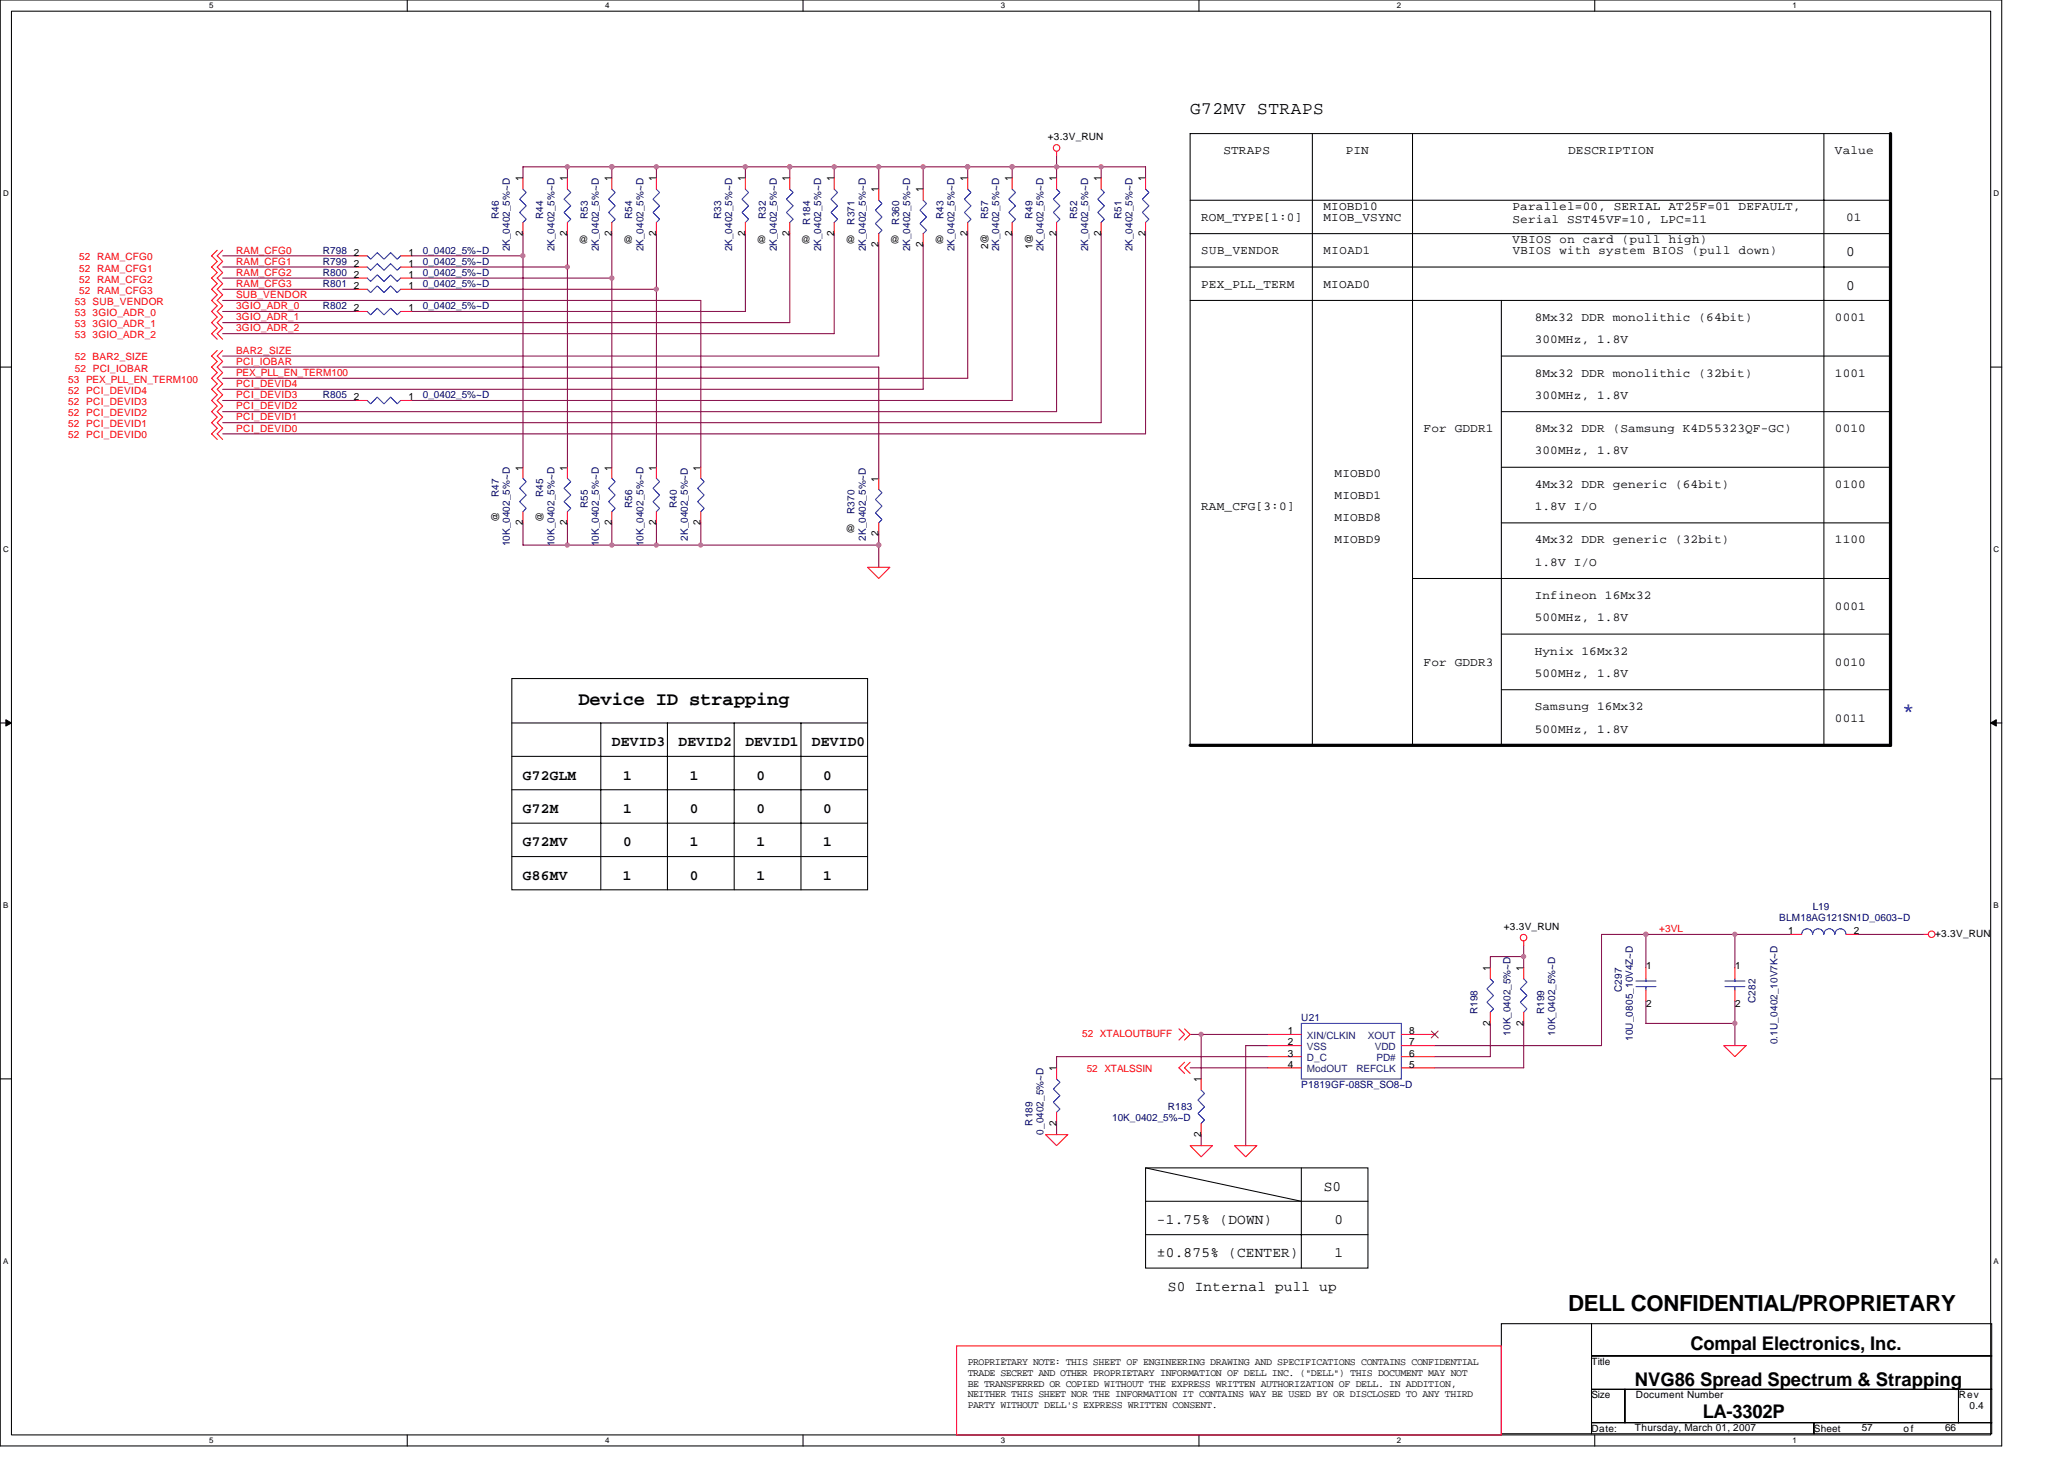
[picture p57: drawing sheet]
<svg xmlns="http://www.w3.org/2000/svg" width="297mm" height="210mm" viewBox="0 0 297 210" stroke-linecap="round" stroke-linejoin="round" font-family="sans-serif">
<defs><g id="words">
<text font-size="3.2" fill="#00f" x="273.7" y="103.4">*</text>
<text font-size="3.2" x="225.7" y="188.6">DELL CONFIDENTIAL/PROPRIETARY</text>
<g font-size="2.7">
<text x="83.3" y="101.5">Device ID strapping</text>
<text x="243.3" y="194.2">Compal Electronics, Inc.</text>
<text x="235.3" y="199.3">NVG86 Spread Spectrum &amp; Strapping</text>
<text x="245" y="204">LA-3302P</text>
</g>
<text font-size="2.5" x="171.3" y="16.4">G72MV STRAPS</text>
<g font-size="2.1">
<text x="265.7" y="36.9">0</text>
<text x="265.7" y="41.7">0</text>
<text x="88" y="107.4">DEVID3</text>
<text x="97.7" y="107.4">DEVID2</text>
<text x="107.3" y="107.4">DEVID1</text>
<text x="116.9" y="107.4">DEVID0</text>
<text x="75.3" y="112.2">G72GLM</text>
<text x="89.7" y="112.2">1</text>
<text x="99.3" y="112.2">1</text>
<text x="108.9" y="112.2">0</text>
<text x="118.5" y="112.2">0</text>
<text x="75.3" y="117">G72M</text>
<text x="89.7" y="117">1</text>
<text x="99.3" y="117">0</text>
<text x="108.9" y="117">0</text>
<text x="118.5" y="117">0</text>
<text x="75.3" y="121.8">G72MV</text>
<text x="89.7" y="121.8">0</text>
<text x="99.3" y="121.8">1</text>
<text x="108.9" y="121.8">1</text>
<text x="118.5" y="121.8">1</text>
<text x="75.3" y="126.6">G86MV</text>
<text x="89.7" y="126.6">1</text>
<text x="99.3" y="126.6">0</text>
<text x="108.9" y="126.6">1</text>
<text x="118.5" y="126.6">1</text>
<text x="190.5" y="171.3">S0</text>
<text x="166.5" y="176.1">-1.75% (DOWN)</text>
<text x="192.1" y="176.1">0</text>
<text x="166.5" y="180.9">±0.875% (CENTER)</text>
<text x="168.1" y="185.7">S0 Internal pull up</text>
<text x="192.1" y="180.9">1</text>
</g>
<g font-size="1.8">
<text x="176.1" y="22.2">STRAPS</text>
<text x="193.7" y="22.2">PIN</text>
<text x="225.7" y="22.2">DESCRIPTION</text>
<text x="264.1" y="22.2">Value</text>
<text x="172.9" y="31.8">ROM_TYPE[1:0]</text>
<text x="190.5" y="30.2">MIOBD10</text>
<text x="190.5" y="31.8">MIOB_VSYNC</text>
<text x="217.7" y="30.2">Parallel=00, SERIAL AT25F=01 DEFAULT,</text>
<text x="217.7" y="32">Serial SST45VF=10, LPC=11</text>
<text x="217.7" y="35">VBIOS on card (pull high)</text>
<text x="265.7" y="31.8">01</text>
<text x="172.9" y="36.6">SUB_VENDOR</text>
<text x="172.9" y="41.4">PEX_PLL_TERM</text>
<text x="190.5" y="41.4">MIOAD0</text>
<text x="190.5" y="36.6">MIOAD1</text>
<text x="217.7" y="36.6">VBIOS with system BIOS (pull down)</text>
<text x="220.9" y="46.2">8Mx32 DDR monolithic (64bit)</text>
<text x="264.1" y="46.2">0001</text>
<text x="220.9" y="49.4">300MHz, 1.8V</text>
<text x="220.9" y="54.2">8Mx32 DDR monolithic (32bit)</text>
<text x="220.9" y="57.4">300MHz, 1.8V</text>
<text x="264.1" y="54.2">1001</text>
<text x="204.9" y="62.2">For GDDR1</text>
<text x="220.9" y="65.4">300MHz, 1.8V</text>
<text x="220.9" y="62.2">8Mx32 DDR (Samsung K4D55323QF-GC)</text>
<text x="264.1" y="62.2">0010</text>
<text x="192.1" y="68.6">MIOBD0</text>
<text x="192.1" y="71.8">MIOBD1</text>
<text x="220.9" y="70.2">4Mx32 DDR generic (64bit)</text>
<text x="264.1" y="70.2">0100</text>
<text x="172.9" y="73.4">RAM_CFG[3:0]</text>
<text x="192.1" y="75">MIOBD8</text>
<text x="220.9" y="73.4">1.8V I/O</text>
<text x="192.1" y="78.2">MIOBD9</text>
<text x="220.9" y="78.2">4Mx32 DDR generic (32bit)</text>
<text x="220.9" y="81.4">1.8V I/O</text>
<text x="264.1" y="78.2">1100</text>
<text x="220.9" y="86.2">Infineon 16Mx32</text>
<text x="220.9" y="89.4">500MHz, 1.8V</text>
<text x="264.1" y="87.8">0001</text>
<text x="204.9" y="95.8">For GDDR3</text>
<text x="220.9" y="94.2">Hynix 16Mx32</text>
<text x="264.1" y="95.8">0010</text>
<text x="220.9" y="97.4">500MHz, 1.8V</text>
<text x="220.9" y="102.2">Samsung 16Mx32</text>
<text x="220.9" y="105.4">500MHz, 1.8V</text>
<text x="264.1" y="103.8">0011</text>
</g>
<g font-size="1.4">
<text x="150.8" y="20.2">+3.3V_RUN</text>
<text x="75.2" y="26.1" transform="rotate(-90 75.2 26.1)">1</text>
<text x="81.6" y="26.1" transform="rotate(-90 81.6 26.1)">1</text>
<text x="88" y="26.1" transform="rotate(-90 88 26.1)">1</text>
<text x="94.4" y="26.1" transform="rotate(-90 94.4 26.1)">1</text>
<text x="107.2" y="26.1" transform="rotate(-90 107.2 26.1)">1</text>
<text x="113.6" y="26.1" transform="rotate(-90 113.6 26.1)">1</text>
<text x="120" y="26.1" transform="rotate(-90 120 26.1)">1</text>
<text x="126.4" y="27.7" transform="rotate(-90 126.4 27.7)">1</text>
<text x="132.8" y="27.7" transform="rotate(-90 132.8 27.7)">1</text>
<text x="139.3" y="26.1" transform="rotate(-90 139.3 26.1)">1</text>
<text x="145.6" y="26.1" transform="rotate(-90 145.6 26.1)">1</text>
<text x="152" y="26.1" transform="rotate(-90 152 26.1)">1</text>
<text x="158.5" y="26.1" transform="rotate(-90 158.5 26.1)">1</text>
<text x="164.8" y="26.1" transform="rotate(-90 164.8 26.1)">1</text>
<text x="75.2" y="33.9" transform="rotate(-90 75.2 33.9)">2</text>
<text x="81.6" y="33.9" transform="rotate(-90 81.6 33.9)">2</text>
<text x="83.3" y="34.9">@</text>
<text x="88" y="33.9" transform="rotate(-90 88 33.9)">2</text>
<text x="89.7" y="34.9">@</text>
<text x="94.4" y="33.9" transform="rotate(-90 94.4 33.9)">2</text>
<text x="107.2" y="33.9" transform="rotate(-90 107.2 33.9)">2</text>
<text x="108.9" y="34.9">@</text>
<text x="113.6" y="33.9" transform="rotate(-90 113.6 33.9)">2</text>
<text x="115.3" y="34.9">@</text>
<text x="120" y="33.9" transform="rotate(-90 120 33.9)">2</text>
<text x="121.7" y="34.9">@</text>
<text x="126.4" y="35.5" transform="rotate(-90 126.4 35.5)">2</text>
<text x="128.1" y="34.9">@</text>
<text x="132.8" y="35.5" transform="rotate(-90 132.8 35.5)">2</text>
<text x="134.5" y="34.9">@</text>
<text x="139.3" y="33.9" transform="rotate(-90 139.3 33.9)">2</text>
<text x="142.2" y="35.9" transform="rotate(-90 142.2 35.9)">2@</text>
<text x="145.6" y="33.9" transform="rotate(-90 145.6 33.9)">2</text>
<text x="148.6" y="35.9" transform="rotate(-90 148.6 35.9)">1@</text>
<text x="152" y="33.9" transform="rotate(-90 152 33.9)">2</text>
<text x="158.5" y="33.9" transform="rotate(-90 158.5 33.9)">2</text>
<text x="164.8" y="33.9" transform="rotate(-90 164.8 33.9)">2</text>
<text x="50.9" y="41.6">2</text>
<text x="50.9" y="36.8">2</text>
<text x="50.9" y="40">2</text>
<text x="50.9" y="38.4">2</text>
<text x="58.8" y="41.6">1</text>
<text x="58.8" y="36.8">1</text>
<text x="58.8" y="40">1</text>
<text x="58.8" y="38.4">1</text>
<text x="50.9" y="44.8">2</text>
<text x="58.8" y="44.8">1</text>
<text x="50.9" y="57.6">2</text>
<text x="58.8" y="57.6">1</text>
<text x="75.2" y="67.7" transform="rotate(-90 75.2 67.7)">1</text>
<text x="81.6" y="67.7" transform="rotate(-90 81.6 67.7)">1</text>
<text x="88" y="67.7" transform="rotate(-90 88 67.7)">1</text>
<text x="94.4" y="67.7" transform="rotate(-90 94.4 67.7)">1</text>
<text x="100.8" y="67.7" transform="rotate(-90 100.8 67.7)">1</text>
<text x="126.4" y="69.3" transform="rotate(-90 126.4 69.3)">1</text>
<text x="71.8" y="75.1" transform="rotate(-90 71.8 75.1)">@</text>
<text x="75.2" y="75.5" transform="rotate(-90 75.2 75.5)">2</text>
<text x="78.2" y="75.1" transform="rotate(-90 78.2 75.1)">@</text>
<text x="81.6" y="75.5" transform="rotate(-90 81.6 75.5)">2</text>
<text x="88" y="75.5" transform="rotate(-90 88 75.5)">2</text>
<text x="94.4" y="75.5" transform="rotate(-90 94.4 75.5)">2</text>
<text x="100.8" y="75.5" transform="rotate(-90 100.8 75.5)">2</text>
<text x="121.7" y="76.5">@</text>
<text x="126.4" y="77.2" transform="rotate(-90 126.4 77.2)">2</text>
<text x="216.4" y="133.8">+3.3V_RUN</text>
<text x="257.4" y="134.4">1</text>
<text x="266.8" y="134.4">2</text>
<text x="278.5" y="134.7">+3.3V_RUN</text>
<text x="214.5" y="139.7" transform="rotate(-90 214.5 139.7)">1</text>
<text x="219.3" y="139.7" transform="rotate(-90 219.3 139.7)">1</text>
<text x="236.9" y="139.4">1</text>
<text x="249.7" y="139.4">1</text>
<text x="185.4" y="148.8">1</text>
<text x="202.8" y="148.8">8</text>
<text x="214.5" y="147.6" transform="rotate(-90 214.5 147.6)">2</text>
<text x="219.3" y="147.6" transform="rotate(-90 219.3 147.6)">2</text>
<text x="236.9" y="144.8">2</text>
<text x="249.7" y="144.8">2</text>
<text x="152" y="154.1" transform="rotate(-90 152 154.1)">1</text>
<text x="172.8" y="155.7" transform="rotate(-90 172.8 155.7)">1</text>
<text x="185.4" y="150.4">2</text>
<text x="185.4" y="152">3</text>
<text x="185.4" y="153.6">4</text>
<text x="202.8" y="152">6</text>
<text x="202.8" y="150.4">7</text>
<text x="202.8" y="153.6">5</text>
<text x="152" y="161.9" transform="rotate(-90 152 161.9)">2</text>
<text x="172.8" y="163.6" transform="rotate(-90 172.8 163.6)">2</text>
<text x="139.3" y="196.4">PROPRIETARY NOTE: THIS SHEET OF ENGINEERING DRAWING AND SPECIFICATIONS CONTAINS CONFIDENTIAL</text>
<text x="139.3" y="197.9">TRADE SECRET AND OTHER PROPRIETARY INFORMATION OF DELL INC. (&quot;DELL&quot;) THIS DOCUMENT MAY NOT</text>
<text x="229" y="196.4">Title</text>
<text x="139.3" y="199.5">BE TRANSFERRED OR COPIED WITHOUT THE EXPRESS WRITTEN AUTHORIZATION OF DELL. IN ADDITION,</text>
<text x="139.3" y="201">NEITHER THIS SHEET NOR THE INFORMATION IT CONTAINS WAY BE USED BY OR DISCLOSED TO ANY THIRD</text>
<text x="139.3" y="202.6">PARTY WITHOUT DELL'S EXPRESS WRITTEN CONSENT.</text>
<text x="229" y="201.2">Size</text>
<text x="235.4" y="201.2">Document Number</text>
<text x="281.9" y="201.2">Rev</text>
<text x="283.4" y="202.8">0.4</text>
<text x="229" y="206">Date:</text>
<text x="235.3" y="205.8">Thursday, March 01, 2007</text>
<text x="261" y="206">Sheet</text>
<text x="267.9" y="205.8">57</text>
<text x="274" y="206">of</text>
<text x="279.9" y="205.8">66</text>
</g>
<g font-size="1.4" fill="#000080">
<text x="71.8" y="31.5" transform="rotate(-90 71.8 31.5)">R46</text>
<text x="78.2" y="31.5" transform="rotate(-90 78.2 31.5)">R44</text>
<text x="84.6" y="31.5" transform="rotate(-90 84.6 31.5)">R53</text>
<text x="91" y="31.5" transform="rotate(-90 91 31.5)">R54</text>
<text x="103.8" y="31.5" transform="rotate(-90 103.8 31.5)">R33</text>
<text x="110.2" y="31.5" transform="rotate(-90 110.2 31.5)">R32</text>
<text x="116.6" y="32.3" transform="rotate(-90 116.6 32.3)">R184</text>
<text x="123" y="32.3" transform="rotate(-90 123 32.3)">R371</text>
<text x="129.4" y="32.3" transform="rotate(-90 129.4 32.3)">R360</text>
<text x="135.8" y="31.5" transform="rotate(-90 135.8 31.5)">R43</text>
<text x="142.2" y="31.5" transform="rotate(-90 142.2 31.5)">R57</text>
<text x="148.6" y="31.5" transform="rotate(-90 148.6 31.5)">R49</text>
<text x="155" y="31.5" transform="rotate(-90 155 31.5)">R52</text>
<text x="161.4" y="31.5" transform="rotate(-90 161.4 31.5)">R51</text>
<text x="46.5" y="41.3">R801</text>
<text x="46.5" y="36.5">R798</text>
<text x="46.5" y="39.7">R800</text>
<text x="46.5" y="38.1">R799</text>
<text x="60.9" y="41.3">0_0402_5%~D</text>
<text x="60.9" y="36.5">0_0402_5%~D</text>
<text x="60.9" y="39.7">0_0402_5%~D</text>
<text x="60.9" y="38.1">0_0402_5%~D</text>
<text x="73.4" y="36.2" transform="rotate(-90 73.4 36.2)">2K_0402_5%~D</text>
<text x="79.8" y="36.2" transform="rotate(-90 79.8 36.2)">2K_0402_5%~D</text>
<text x="86.2" y="36.2" transform="rotate(-90 86.2 36.2)">2K_0402_5%~D</text>
<text x="92.6" y="36.2" transform="rotate(-90 92.6 36.2)">2K_0402_5%~D</text>
<text x="105.4" y="36.2" transform="rotate(-90 105.4 36.2)">2K_0402_5%~D</text>
<text x="111.8" y="36.2" transform="rotate(-90 111.8 36.2)">2K_0402_5%~D</text>
<text x="118.2" y="36.2" transform="rotate(-90 118.2 36.2)">2K_0402_5%~D</text>
<text x="124.6" y="36.2" transform="rotate(-90 124.6 36.2)">2K_0402_5%~D</text>
<text x="131" y="36.2" transform="rotate(-90 131 36.2)">2K_0402_5%~D</text>
<text x="137.4" y="36.2" transform="rotate(-90 137.4 36.2)">2K_0402_5%~D</text>
<text x="143.8" y="36.2" transform="rotate(-90 143.8 36.2)">2K_0402_5%~D</text>
<text x="150.2" y="36.2" transform="rotate(-90 150.2 36.2)">2K_0402_5%~D</text>
<text x="156.6" y="36.2" transform="rotate(-90 156.6 36.2)">2K_0402_5%~D</text>
<text x="163" y="36.2" transform="rotate(-90 163 36.2)">2K_0402_5%~D</text>
<text x="46.5" y="44.5">R802</text>
<text x="60.9" y="44.5">0_0402_5%~D</text>
<text x="46.5" y="57.3">R805</text>
<text x="60.9" y="57.3">0_0402_5%~D</text>
<text x="71.8" y="71.5" transform="rotate(-90 71.8 71.5)">R47</text>
<text x="78.2" y="71.5" transform="rotate(-90 78.2 71.5)">R45</text>
<text x="84.6" y="73.1" transform="rotate(-90 84.6 73.1)">R55</text>
<text x="91" y="73.1" transform="rotate(-90 91 73.1)">R56</text>
<text x="97.4" y="73.1" transform="rotate(-90 97.4 73.1)">R40</text>
<text x="99" y="77.8" transform="rotate(-90 99 77.8)">2K_0402_5%~D</text>
<text x="123" y="73.9" transform="rotate(-90 123 73.9)">R370</text>
<text x="124.6" y="77.8" transform="rotate(-90 124.6 77.8)">2K_0402_5%~D</text>
<text x="73.4" y="78.6" transform="rotate(-90 73.4 78.6)">10K_0402_5%~D</text>
<text x="79.8" y="78.6" transform="rotate(-90 79.8 78.6)">10K_0402_5%~D</text>
<text x="86.2" y="78.6" transform="rotate(-90 86.2 78.6)">10K_0402_5%~D</text>
<text x="92.6" y="78.6" transform="rotate(-90 92.6 78.6)">10K_0402_5%~D</text>
<text x="260.9" y="130.9">L19</text>
<text x="256.1" y="132.5">BLM18AG121SN1D_0603~D</text>
<text x="233.4" y="142.7" transform="rotate(-90 233.4 142.7)">C297</text>
<text x="187.3" y="146.9">U21</text>
<text x="212.6" y="145.9" transform="rotate(-90 212.6 145.9)">R198</text>
<text x="217.4" y="149" transform="rotate(-90 217.4 149)">10K_0402_5%~D</text>
<text x="222.2" y="145.9" transform="rotate(-90 222.2 145.9)">R199</text>
<text x="223.8" y="149" transform="rotate(-90 223.8 149)">10K_0402_5%~D</text>
<text x="235" y="149.8" transform="rotate(-90 235 149.8)">10U_0805_10V4Z~D</text>
<text x="252.6" y="144.4" transform="rotate(-90 252.6 144.4)">C282</text>
<text x="255.8" y="150.3" transform="rotate(-90 255.8 150.3)">0.1U_0402_10V7K~D</text>
<text x="148.6" y="161.9" transform="rotate(-90 148.6 161.9)">R189</text>
<text x="160.1" y="161.3">10K_0402_5%~D</text>
<text x="168.1" y="159.7">R183</text>
<text x="187.3" y="156.5">P1819GF-08SR_SO8~D</text>
<text x="150.2" y="163.2" transform="rotate(-90 150.2 163.2)">0_0402_5%~D</text>
</g>
<g font-size="1.4" fill="#f00">
<text x="11.4" y="40.7">52 RAM_CFG2</text>
<text x="11.4" y="39.1">52 RAM_CFG1</text>
<text x="11.4" y="37.5">52 RAM_CFG0</text>
<text x="34" y="36.5">RAM_CFG0</text>
<text x="34" y="38.1">RAM_CFG1</text>
<text x="34" y="39.7">RAM_CFG2</text>
<text x="34" y="41.3">RAM_CFG3</text>
<text x="10.8" y="43.9">53 SUB_VENDOR</text>
<text x="10.8" y="47.1">53</text>
<text x="10.8" y="45.5">53</text>
<text x="11.4" y="42.3">52 RAM_CFG3</text>
<text x="13.3" y="47.1">3GIO_ADR_1</text>
<text x="13.3" y="45.5">3GIO_ADR_0</text>
<text x="34" y="42.9">SUB_VENDOR</text>
<text x="34" y="47.7">3GIO_ADR_2</text>
<text x="34" y="46.1">3GIO_ADR_1</text>
<text x="34" y="44.5">3GIO_ADR_0</text>
<text x="10.8" y="51.9">52 BAR2_SIZE</text>
<text x="10.8" y="48.7">53</text>
<text x="10.8" y="53.5">52 PCI_IOBAR</text>
<text x="13.3" y="48.7">3GIO_ADR_2</text>
<text x="34" y="50.9">BAR2_SIZE</text>
<text x="34" y="52.5">PCI_IOBAR</text>
<text x="9.8" y="58.3">52 PCI_DEVID3</text>
<text x="9.8" y="59.9">52 PCI_DEVID2</text>
<text x="9.8" y="55.1">53 PEX_PLL_EN_TERM100</text>
<text x="9.8" y="56.7">52 PCI_DEVID4</text>
<text x="34" y="54.1">PEX_PLL_EN_TERM100</text>
<text x="34" y="55.7">PCI_DEVID4</text>
<text x="34" y="58.9">PCI_DEVID2</text>
<text x="34" y="57.3">PCI_DEVID3</text>
<text x="9.8" y="63.1">52 PCI_DEVID0</text>
<text x="9.8" y="61.5">52 PCI_DEVID1</text>
<text x="34" y="60.5">PCI_DEVID1</text>
<text x="34" y="62.1">PCI_DEVID0</text>
<text x="238.8" y="134.1">+3VL</text>
<text x="155.7" y="149.2">52 XTALOUTBUFF</text>
<text x="156.4" y="154.3">52 XTALSSIN</text>
</g>
<g font-size="1.4" fill="#004080">
<text x="188.1" y="149.5">XIN/CLKIN</text>
<text x="196.8" y="149.5">XOUT</text>
<text x="188.1" y="151.1">VSS</text>
<text x="188.1" y="152.7">D_C</text>
<text x="188.1" y="154.3">ModOUT</text>
<text x="195.2" y="154.3">REFCLK</text>
<text x="197.8" y="151.1">VDD</text>
<text x="198.1" y="152.7">PD#</text>
</g>
<g font-size="1.1">
<text x="30.1" y="1.2">5</text>
<text x="87.1" y="1.2">4</text>
<text x="144" y="1.2">3</text>
<text x="201" y="1.2">2</text>
<text x="258" y="1.2">1</text>
<text x=".4" y="28.2">D</text>
<text x="286.9" y="28.2">D</text>
<text x=".4" y="79.4">C</text>
<text x="286.9" y="79.4">C</text>
<text x=".4" y="130.6">B</text>
<text x="286.9" y="130.6">B</text>
<text x=".4" y="181.8">A</text>
<text x="286.9" y="181.8">A</text>
<text x="30.1" y="207.6">5</text>
<text x="87.1" y="207.6">4</text>
<text x="144" y="207.6">3</text>
<text x="201" y="207.6">2</text>
<text x="258" y="207.6">1</text>
</g>
</g></defs>
<path d="M0 0h288.1v208h-288.1zM1.6 1.6h284.9v204.8h-284.9z" fill="none" stroke="#000" stroke-width=".15"/>
<g fill="#fff">
<path d="M30.1 .2h.6v1.2h-.6z"/>
<path d="M30.1 206.6h.6v1.3h-.6z"/>
</g>
<path d="M58.6 0v1.6M58.6 206.4v1.6" fill="none" stroke="#000" stroke-width=".15"/>
<g fill="#fff">
<path d="M87.1 .2h.6v1.2h-.6z"/>
<path d="M87.1 206.6h.6v1.3h-.6z"/>
</g>
<path d="M115.6 0v1.6M115.6 206.4v1.6" fill="none" stroke="#000" stroke-width=".15"/>
<g fill="#fff">
<path d="M144 .2h.6v1.2h-.6z"/>
<path d="M144 206.6h.6v1.3h-.6z"/>
</g>
<path d="M172.5 0v1.6M172.5 206.4v1.6" fill="none" stroke="#000" stroke-width=".15"/>
<g fill="#fff">
<path d="M201 .2h.6v1.2h-.6z"/>
<path d="M201 206.6h.6v1.3h-.6z"/>
</g>
<path d="M229.5 0v1.6M229.5 206.4v1.6" fill="none" stroke="#000" stroke-width=".15"/>
<g fill="#fff">
<path d="M258 .2h.6v1.2h-.6z"/>
<path d="M258 206.6h.6v1.3h-.6z"/>
<path d="M.4 27.2h.8v1.3h-.8z"/>
<path d="M286.9 27.2h.8v1.3h-.8z"/>
<path d="M.4 78.4h.8v1.3h-.8z"/>
<path d="M286.9 78.4h.8v1.3h-.8z"/>
</g>
<path d="M0 52.8h1.6M286.5 52.8h1.6" fill="none" stroke="#000" stroke-width=".15"/>
<g fill="#fff">
<path d="M.4 129.6h.8v1.3h-.8z"/>
<path d="M286.9 129.6h.7v1.3h-.7z"/>
</g>
<path d="M0 104h1.6M286.5 104h1.6" fill="none" stroke="#000" stroke-width=".15"/>
<path d="M.8 103.5l.8 .5-.8 .5zM286.5 104l.8-.5v1z" fill="#000" stroke="#000" stroke-width=".14"/>
<g fill="#fff">
<path d="M.4 180.8h.8v1.3h-.8z"/>
<path d="M286.9 180.8h.7v1.3h-.7z"/>
</g>
<g fill="none" stroke="#000" stroke-width=".15">
<path d="M188.9 19.2v88M203.3 19.2v88M262.5 19.2v88M272.1 19.2h-100.8v88M171.3 33.6h100.8M171.3 28.8h100.8M171.3 38.4h100.8M171.3 43.2h100.8M216.1 43.2v64M216.1 51.2h56M216.1 59.2h56M216.1 67.2h56"/>
<path d="M216.1 75.2h56M73.7 97.6h51.2v30.4h-51.2zM203.3 83.2h68.8M216.1 91.2h56M216.1 99.2h56M73.7 104h51.2M73.7 108.8h51.2M73.7 118.4h51.2M73.7 113.6h51.2M86.5 104v24M96.1 104v24M105.7 104v24"/>
<path d="M115.3 104v24M73.7 123.2h51.2M0 155.2h1.6M286.5 155.2h1.6M164.9 168h32v14.4h-32zM164.9 168l22.4 4.8M164.9 172.8h32M164.9 177.6h32M187.3 168v14.4M216.1 190.4h12.9v15.9h-12.9zM229 190.4h57.6v4.7h-57.6zM229 195.1h57.6v4.8h-57.6z"/>
<path d="M229 199.9h4.8v4.8h-4.8zM233.8 199.9h48.1v4.8h-48.1zM281.9 199.9h4.7v4.8h-4.7zM229 204.7h32v1.6h-32zM261 204.7h25.6v1.6h-25.6z"/>
</g>
<g fill="none" stroke="#800040" stroke-width=".15">
<path d="M32 36.8h19.3M32 38.4h19.3M59.3 36.8h16M59.3 38.4h22.4M75.3 33.6v33.6M81.7 24v1.6M81.7 33.6v33.6M88.1 24v1.6M88.1 33.6v33.6M94.5 24v1.6M94.5 33.6v33.6M107.3 24v1.6"/>
<path d="M107.3 33.6v11.2h-48M113.7 24v1.6M113.7 33.6v12.8h-81.7M120.1 24h6.4v3.2M120.1 24h-44.8v1.6M120.1 24v1.6M120.1 33.6v14.4h-88.1M126.5 24h6.4v3.2M126.5 35.2v16h-94.5M132.9 24h32v1.6M132.9 35.2v20.8h-100.9M139.3 24v1.6"/>
<path d="M139.3 33.6v20.8h-107.3M145.7 24v1.6M145.7 33.6v24h-86.4M152.1 22.4v3.2M152.1 33.6v25.6h-120.1M158.5 24v1.6M158.5 33.6v27.2h-126.5M164.9 33.6v28.8h-132.9M32 52.8h94.5v16M32 43.2h68.9v24M32 44.8h19.3M32 41.6h19.3"/>
<path d="M32 40h19.3M32 57.6h19.3M59.3 41.6h35.2M59.3 40h28.8M75.3 75.2v3.2h51.2M81.7 75.2v3.2M88.1 75.2v3.2M94.5 75.2v3.2M100.9 75.2v3.2M126.5 76.8v4.8M219.3 136v1.6h-4.8v1.6M219.3 137.6v1.6"/>
<path d="M236.9 134.4v4.8M249.7 134.4v4.8M257.7 134.4h-27.2v16h-24M267.3 134.4h9.6M171.3 148.8h1.6v6.4M171.3 153.6h11.2M172.9 148.8h9.6M182.5 150.4h-3.2v14.4M182.5 152h-30.4v1.6M214.5 147.2v4.8h-8M219.3 147.2v6.4h-12.8M236.9 144v3.2h12.8"/>
<path d="M249.7 144v6.4M152.1 161.6v1.6M172.9 163.2v1.6"/>
</g>
<g fill="none" stroke="#f00" stroke-width=".15">
<path d="M31.3 36l-.8 .8 .8 .8-.8 .8 .8 .8-.8 .8 .8 .8-.8 .8 .8 .8-.8 .8 .8 .8-.8 .8 .8 .8-.8 .8 .8 .8-.8 .8 .8 .8M32 36l-.7 .8 .7 .8-.7 .8 .7 .8-.7 .8 .7 .8-.7 .8 .7 .8-.7 .8 .7 .8-.7 .8 .7 .8-.7 .8 .7 .8-.7 .8 .7 .8M51.3 36.8h1.5M51.3 38.4h1.5M57.7 36.8h1.6M57.7 38.4h1.6M75.3 25.6v1.6M75.3 32v1.6M81.7 25.6v1.6M81.7 32v1.6M88.1 25.6v1.6M88.1 32v1.6"/>
<path d="M94.5 25.6v1.6M94.5 32v1.6M107.3 25.6v1.6M107.3 32v1.6M113.7 25.6v1.6M113.7 32v1.6M120.1 25.6v1.6M120.1 32v1.6M126.5 27.2v1.6M126.5 33.6v1.6M132.9 27.2v1.6M132.9 33.6v1.6"/>
<path d="M139.3 25.6v1.6M139.3 32v1.6M145.7 25.6v1.6M145.7 32v1.6M152.1 21.8v.6M152.1 25.6v1.6M152.1 32v1.6M158.5 25.6v1.6M158.5 32v1.6M164.9 25.6v1.6M164.9 32v1.6M31.3 50.4l-.8 .8 .8 .8-.8 .8 .8 .8-.8 .8 .8 .8-.8 .8 .8 .8-.8 .8 .8 .8-.8 .8 .8 .8-.8 .8 .8 .8-.8 .8 .8 .8"/>
<path d="M32 50.4l-.7 .8 .7 .8-.7 .8 .7 .8-.7 .8 .7 .8-.7 .8 .7 .8-.7 .8 .7 .8-.7 .8 .7 .8-.7 .8 .7 .8-.7 .8 .7 .8M51.3 57.6h1.5M51.3 41.6h1.5M51.3 40h1.5M51.3 44.8h1.5M57.7 57.6h1.6M57.7 41.6h1.6M57.7 40h1.6M57.7 44.8h1.6M75.3 67.2v1.6M75.3 73.6v1.6M81.7 67.2v1.6"/>
<path d="M81.7 73.6v1.6M88.1 67.2v1.6M88.1 73.6v1.6M94.5 67.2v1.6M94.5 73.6v1.6M100.9 67.2v1.6M100.9 73.6v1.6M126.5 68.8v1.6M126.5 75.2v1.6M124.9 81.6h3.2l-1.6 1.6zM214.5 139.2v1.6M219.3 135.4v.6"/>
<path d="M219.3 139.2v1.6M236.9 139.2v1.6M249.7 139.2v1.6M257.7 134.4h1.6M265.7 134.4h1.6M276.9 134.4h.6M152.1 153.6v1.6M169.7 148l.8 .8-.8 .8M170.5 152.8l-.8 .8 .8 .8M170.5 148l.8 .8-.8 .8M171.3 152.8l-.8 .8 .8 .8M172.9 155.2v1.6"/>
<path d="M182.5 148.8h4.8M182.5 150.4h4.8M182.5 152h4.8M182.5 153.6h4.8M201.7 148.8h4.8M201.7 150.4h4.8M201.7 152h4.8M201.7 153.6h4.8M214.5 145.6v1.6M219.3 145.6v1.6M236.9 142.4v1.6M248.1 150.4h3.2l-1.6 1.6z"/>
<path d="M249.7 142.4v1.6M150.5 163.2h3.2l-1.6 1.6zM152.1 160v1.6M171.3 164.8h3.2l-1.6 1.6zM172.9 161.6v1.6M177.7 164.8h3.2l-1.6 1.6zM137.7 193.6h78.4v12.8h-78.4z"/>
<circle cx="152.1" cy="21.3" r=".47"/>
<circle cx="219.3" cy="134.9" r=".47"/>
<circle cx="278" cy="134.4" r=".47"/>
</g>
<path d="M272.1 19.2v88h-100.8" fill="none" stroke="#000" stroke-width=".47"/>
<g fill="none" stroke="#00f" stroke-width=".15">
<path d="M52.8 36.8l.5 .5 1-1 1 1 .9-1 1 1 .5-.5M52.8 38.4l.5 .5 1-1 1 1 .9-1 1 1 .5-.5M75.3 27.2l.4 .5-.9 1 .9 .9-.9 1 .9 .9-.4 .5M81.7 27.2l.4 .5-.9 1 .9 .9-.9 1 .9 .9-.4 .5M88.1 27.2l.4 .5-.9 1 .9 .9-.9 1 .9 .9-.4 .5M94.5 27.2l.4 .5-.9 1 .9 .9-.9 1 .9 .9-.4 .5M107.3 27.2l.4 .5-.9 1 .9 .9-.9 1 .9 .9-.4 .5M113.7 27.2l.4 .5-.9 1 .9 .9-.9 1 .9 .9-.4 .5M120.1 27.2l.4 .5-.9 1 .9 .9-.9 1 .9 .9-.4 .5M126.5 28.8l.4 .5-.9 .9 .9 1-.9 1 .9 .9-.4 .5M132.9 28.8l.4 .5-.9 .9 .9 1-.9 1 .9 .9-.4 .5M139.3 27.2l.4 .5-.9 1 .9 .9-.9 1 .9 .9-.4 .5"/>
<path d="M145.7 27.2l.5 .5-1 1 1 .9-1 1 1 .9-.5 .5M152.1 27.2l.4 .5-.9 1 .9 .9-.9 1 .9 .9-.4 .5M158.5 27.2l.4 .5-.9 1 .9 .9-.9 1 .9 .9-.4 .5M164.9 27.2l.5 .5-1 1 1 .9-1 1 1 .9-.5 .5M52.8 57.6l.5 .5 1-1 1 1 .9-1 1 1 .5-.5M52.8 41.6l.5 .5 1-1 1 1 .9-1 1 1 .5-.5M52.8 40l.5 .5 1-1 1 1 .9-1 1 1 .5-.5M52.8 44.8l.5 .5 1-1 1 1 .9-1 1 1 .5-.5M75.3 68.8l.4 .5-.9 1 .9 .9-.9 1 .9 .9-.4 .5M81.7 68.8l.4 .5-.9 1 .9 .9-.9 1 .9 .9-.4 .5M88.1 68.8l.4 .5-.9 1 .9 .9-.9 1 .9 .9-.4 .5M94.5 68.8l.4 .5-.9 1 .9 .9-.9 1 .9 .9-.4 .5"/>
<path d="M100.9 68.8l.4 .5-.9 1 .9 .9-.9 1 .9 .9-.4 .5M126.5 70.4l.4 .5-.9 1 .9 .9-.9 1 .9 .9-.4 .5M259.3 134.4a.78 .78 0 0 1 .8-.8 .78 .78 0 0 1 .8 .8M260.9 134.4a.79 .79 0 0 1 .8-.8 .79 .79 0 0 1 .8 .8M262.5 134.4a.78 .78 0 0 1 .8-.8 .78 .78 0 0 1 .8 .8M264.1 134.4a.79 .79 0 0 1 .8-.8 .79 .79 0 0 1 .8 .8M152.1 155.2l.4 .5-.9 1 .9 .9-.9 1 .9 1-.4 .4M172.9 156.8l.5 .5-1 1 1 .9-1 1 1 .9-.5 .5M187.3 147.2h14.4v8h-14.4zM214.5 140.8l.4 .5-.9 1 .9 .9-.9 1 .9 .9-.4 .5M219.3 140.8l.4 .5-.9 1 .9 .9-.9 1 .9 .9-.4 .5M235.4 141.9h2.9"/>
<path d="M235.4 141.1h2.9M236.9 140.8v.3M236.9 141.9v.5M248.2 141.9h2.9M248.2 141.1h2.9M249.7 140.8v.3M249.7 141.9v.5"/>
</g>
<path d="M206 148.3l1 1M207 148.3l-1 1" fill="none" stroke="#804000" stroke-width=".14"/>
<g fill="#f0f" stroke="#f0f" stroke-width=".15">
<circle cx="88" cy="40" r=".32"/>
<circle cx="81.6" cy="38.4" r=".31"/>
<circle cx="88" cy="24" r=".32"/>
<circle cx="81.6" cy="78.4" r=".31"/>
<circle cx="126.5" cy="78.4" r=".31"/>
<circle cx="107.2" cy="24" r=".32"/>
<circle cx="94.4" cy="24" r=".32"/>
<circle cx="88.1" cy="78.4" r=".31"/>
<circle cx="81.6" cy="24" r=".32"/>
<circle cx="139.2" cy="24" r=".32"/>
<circle cx="132.8" cy="24" r=".32"/>
<circle cx="113.6" cy="24" r=".32"/>
<circle cx="145.6" cy="24" r=".32"/>
<circle cx="236.9" cy="134.4" r=".31"/>
<circle cx="249.7" cy="134.4" r=".31"/>
<circle cx="249.7" cy="147.2" r=".32"/>
<circle cx="219.3" cy="137.6" r=".31"/>
<circle cx="100.8" cy="78.4" r=".31"/>
<circle cx="158.5" cy="24" r=".32"/>
<circle cx="172.9" cy="148.8" r=".31"/>
<circle cx="126.4" cy="24" r=".32"/>
<circle cx="120.1" cy="24" r=".32"/>
<circle cx="152.1" cy="24" r=".32"/>
<circle cx="94.5" cy="78.4" r=".31"/>
<circle cx="75.2" cy="36.8" r=".31"/>
<circle cx="94.5" cy="41.6" r=".31"/>
</g>
<use href="#words"/>
</svg>
